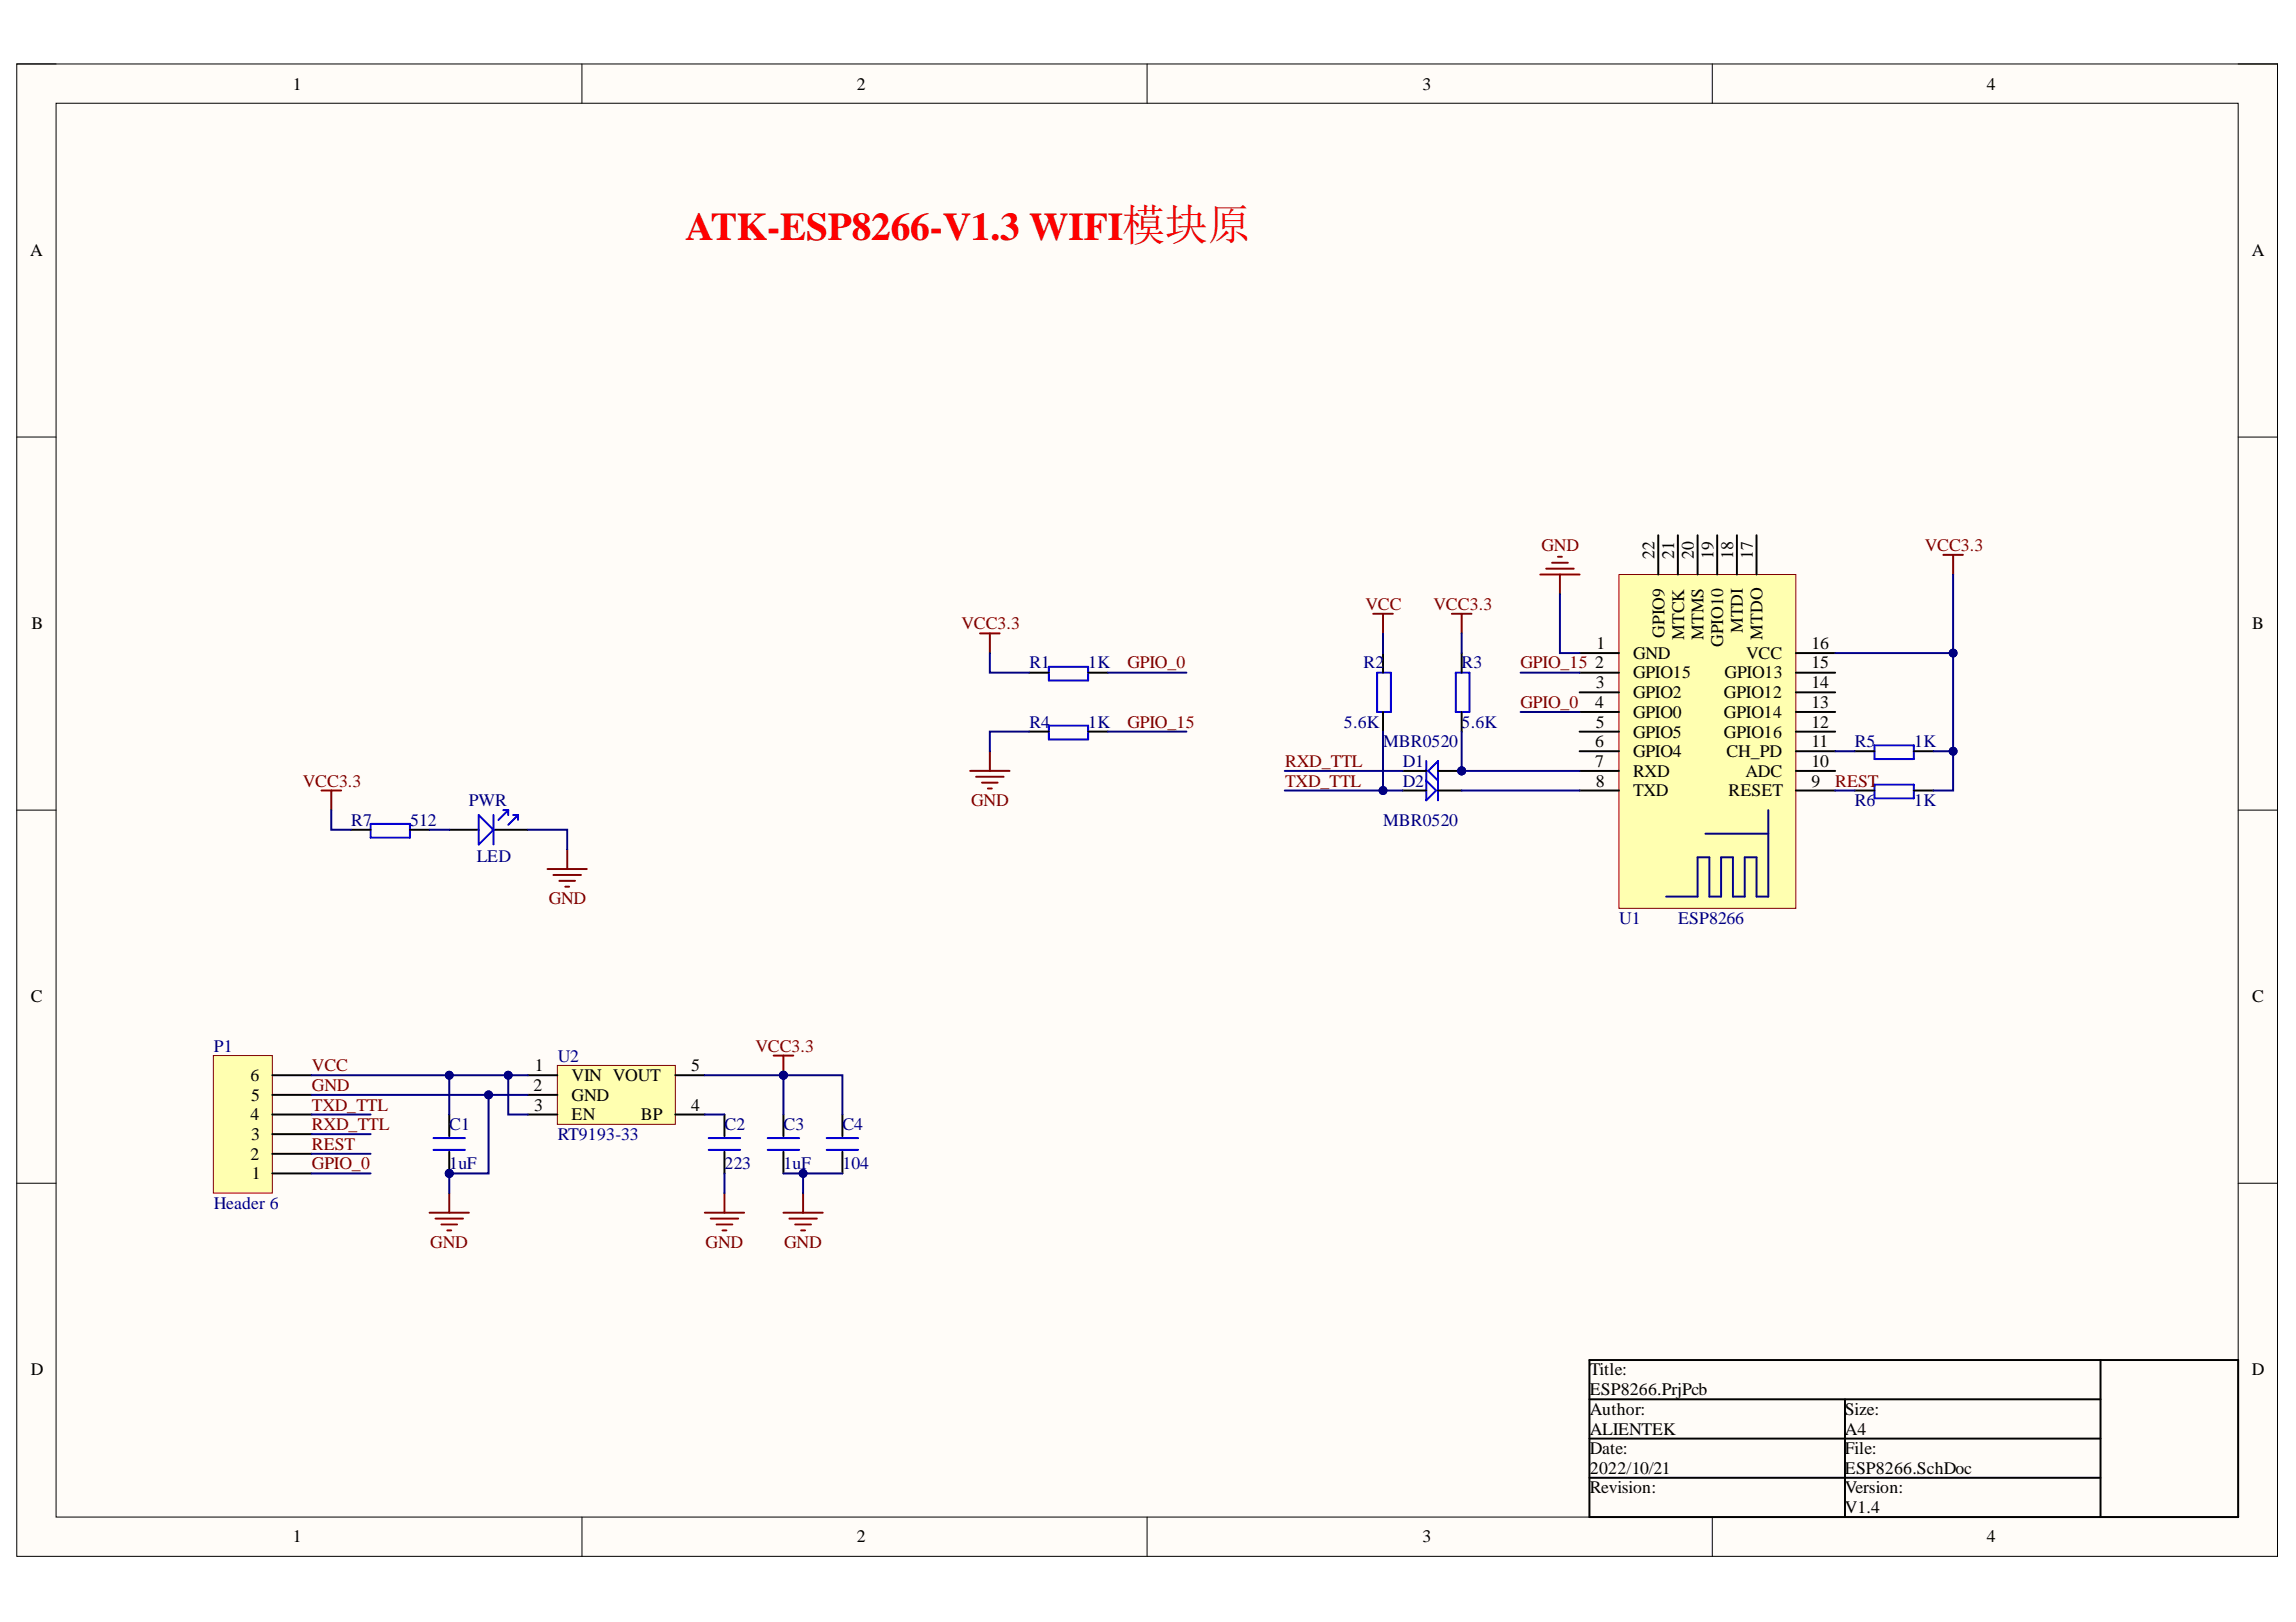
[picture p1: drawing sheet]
<svg xmlns="http://www.w3.org/2000/svg" width="297mm" height="210mm" viewBox="0 0 297 210" stroke-linecap="round" stroke-linejoin="round" font-family="sans-serif">
<defs><g id="words">
<text font-size="5.1" fill="#f00" x="88.7" y="31.1">ATK-ESP8266-V1.3 WIFI模块原</text>
<g font-size="2.3">
<text x="37.9" y="11.6">1</text>
<text x="110.8" y="11.6">2</text>
<text x="184" y="11.6">3</text>
<text x="257" y="11.6">4</text>
<text x="3.9" y="33.1">A</text>
<text x="291.3" y="33.1">A</text>
<text x="214.1" y="72.3" transform="rotate(-90 214.1 72.3)">22</text>
<text x="216.6" y="72.3" transform="rotate(-90 216.6 72.3)">21</text>
<text x="219.1" y="72.3" transform="rotate(-90 219.1 72.3)">20</text>
<text x="221.7" y="72.3" transform="rotate(-90 221.7 72.3)">19</text>
<text x="224.2" y="72.3" transform="rotate(-90 224.2 72.3)">18</text>
<text x="226.7" y="72.3" transform="rotate(-90 226.7 72.3)">17</text>
<text x="4.1" y="81.4">B</text>
<text x="206.5" y="84">1</text>
<text x="215.3" y="82.5" transform="rotate(-90 215.3 82.5)">GPIO9</text>
<text x="217.9" y="82.8" transform="rotate(-90 217.9 82.8)">MTCK</text>
<text x="220.4" y="82.8" transform="rotate(-90 220.4 82.8)">MTMS</text>
<text x="222.9" y="83.7" transform="rotate(-90 222.9 83.7)">GPIO10</text>
<text x="225.5" y="81.9" transform="rotate(-90 225.5 81.9)">MTDI</text>
<text x="228" y="82.8" transform="rotate(-90 228 82.8)">MTDO</text>
<text x="234.4" y="84">16</text>
<text x="291.4" y="81.4">B</text>
<text x="206.4" y="86.5">2</text>
<text x="206.4" y="89">3</text>
<text x="211.3" y="85.2">GND</text>
<text x="211.3" y="87.8">GPIO15</text>
<text x="223.1" y="87.8">GPIO13</text>
<text x="225.9" y="85.2">VCC</text>
<text x="234.4" y="86.5">15</text>
<text x="234.4" y="89">14</text>
<text x="206.4" y="91.6">4</text>
<text x="206.4" y="94.2">5</text>
<text x="211.3" y="90.3">GPIO2</text>
<text x="211.3" y="92.9">GPIO0</text>
<text x="211.3" y="95.5">GPIO5</text>
<text x="223" y="90.3">GPIO12</text>
<text x="223" y="92.9">GPIO14</text>
<text x="223" y="95.5">GPIO16</text>
<text x="234.4" y="91.6">13</text>
<text x="234.4" y="94.2">12</text>
<text x="206.4" y="96.7">6</text>
<text x="206.4" y="99.3">7</text>
<text x="206.4" y="101.8">8</text>
<text x="211.3" y="98">GPIO4</text>
<text x="211.3" y="100.5">RXD</text>
<text x="223.4" y="98">CH_PD</text>
<text x="225.8" y="100.5">ADC</text>
<text x="234.4" y="96.7">11</text>
<text x="234.4" y="99.3">10</text>
<text x="234.4" y="101.8">9</text>
<text x="211.3" y="103.1">TXD</text>
<text x="223.6" y="103.1">RESET</text>
<text x="4" y="129.7">C</text>
<text x="291.4" y="129.7">C</text>
<text x="32.4" y="139.9">6</text>
<text x="32.5" y="142.5">5</text>
<text x="69" y="141.2">2</text>
<text x="69.1" y="143.7">3</text>
<text x="69.2" y="138.7">1</text>
<text x="73.9" y="139.9">VIN VOUT</text>
<text x="73.9" y="142.5">GND</text>
<text x="89.4" y="143.7">4</text>
<text x="89.4" y="138.7">5</text>
<text x="32.4" y="145">4</text>
<text x="32.5" y="147.5">3</text>
<text x="73.9" y="145">EN</text>
<text x="82.9" y="145">BP</text>
<text x="32.4" y="150.1">2</text>
<text x="32.6" y="152.6">1</text>
<text x="4" y="178">D</text>
<text x="205.7" y="178">Title:</text>
<text x="291.3" y="178">D</text>
<text x="205.7" y="183.1">Author:</text>
<text x="205.7" y="180.6">ESP8266.PrjPcb</text>
<text x="205.7" y="185.7">ALIENTEK</text>
<text x="238.7" y="183.1">Size:</text>
<text x="238.7" y="185.7">A4</text>
<text x="205.7" y="188.2">Date:</text>
<text x="205.7" y="190.7">2022/10/21</text>
<text x="238.7" y="188.2">File:</text>
<text x="238.7" y="190.7">ESP8266.SchDoc</text>
<text x="205.7" y="193.3">Revision:</text>
<text x="238.7" y="193.3">Version:</text>
<text x="238.7" y="195.8">V1.4</text>
<text x="37.9" y="199.6">1</text>
<text x="110.8" y="199.6">2</text>
<text x="184" y="199.6">3</text>
<text x="257" y="199.6">4</text>
</g>
<g font-size="2.3" fill="#800000">
<text x="199.4" y="71.3">GND</text>
<text x="249" y="71.3">VCC3.3</text>
<text x="124.4" y="81.4">VCC3.3</text>
<text x="176.7" y="78.9">VCC</text>
<text x="185.5" y="78.9">VCC3.3</text>
<text x="145.9" y="86.5">GPIO_0</text>
<text x="196.7" y="86.5">GPIO_15</text>
<text x="145.9" y="94.2">GPIO_15</text>
<text x="196.7" y="91.6">GPIO_0</text>
<text x="39.2" y="101.8">VCC3.3</text>
<text x="166.3" y="101.8">TXD_TTL</text>
<text x="166.3" y="99.3">RXD_TTL</text>
<text x="237.4" y="101.8">REST</text>
<text x="125.6" y="104.3">GND</text>
<text x="71" y="117">GND</text>
<text x="97.7" y="136.1">VCC3.3</text>
<text x="40.4" y="138.7">VCC</text>
<text x="40.4" y="143.7">TXD_TTL</text>
<text x="40.4" y="141.2">GND</text>
<text x="40.4" y="146.3">RXD_TTL</text>
<text x="40.4" y="148.8">REST</text>
<text x="40.4" y="151.3">GPIO_0</text>
<text x="55.7" y="161.5">GND</text>
<text x="91.3" y="161.5">GND</text>
<text x="101.4" y="161.5">GND</text>
</g>
<g font-size="2.3" fill="#000080">
<text x="133.2" y="86.5">R1</text>
<text x="140.8" y="86.5">1K</text>
<text x="176.4" y="86.5">R2</text>
<text x="189.1" y="86.5">R3</text>
<text x="133.2" y="94.2">R4</text>
<text x="140.8" y="94.2">1K</text>
<text x="173.9" y="94.2">5.6K</text>
<text x="189.1" y="94.2">5.6K</text>
<text x="178.9" y="96.7">MBR0520</text>
<text x="181.5" y="99.3">D1</text>
<text x="181.5" y="101.8">D2</text>
<text x="239.9" y="96.7">R5</text>
<text x="247.6" y="96.7">1K</text>
<text x="45.4" y="106.9">R7</text>
<text x="53" y="106.9">512</text>
<text x="60.7" y="104.3">PWR</text>
<text x="178.9" y="106.9">MBR0520</text>
<text x="239.9" y="104.3">R6</text>
<text x="247.6" y="104.3">1K</text>
<text x="61.7" y="111.5">LED</text>
<text x="209.5" y="119.5">U1</text>
<text x="217.1" y="119.5">ESP8266</text>
<text x="27.7" y="136.1">P1</text>
<text x="72.2" y="137.4">U2</text>
<text x="58.1" y="146.3">C1</text>
<text x="72.2" y="147.5">RT9193-33</text>
<text x="93.7" y="146.3">C2</text>
<text x="101.4" y="146.3">C3</text>
<text x="109" y="146.3">C4</text>
<text x="58.1" y="151.3">1uF</text>
<text x="93.7" y="151.3">223</text>
<text x="101.4" y="151.3">1uF</text>
<text x="109" y="151.3">104</text>
<text x="27.7" y="156.4">Header 6</text>
</g>
</g></defs>
<path d="M2.2 8.3h292.4v193.1h-292.4z" fill-rule="evenodd" fill="#fffcf8"/>
<path d="M2.2 8.3h292.4v193.1h-292.4z" fill="none" stroke="#000" stroke-width=".13"/>
<path d="M7.3 13.4h282.3v182.9h-282.3z" fill-rule="evenodd" fill="#fffcf8"/>
<g fill="none" stroke="#000" stroke-width=".13">
<path d="M2.2 8.3h5.1M7.3 13.4h282.3v182.9h-282.3zM75.3 8.3v5.1M148.4 8.3v5.1M221.5 8.3v5.1M289.6 8.3h5v5.1M2.2 56.6h5.1M289.6 56.6h5M2.2 104.8h5.1M289.6 104.8h5M2.2 153.1h5.1M289.6 153.1h5"/>
<path d="M75.3 196.3v5.1M148.4 196.3v5.1M221.5 196.3v5.1M294.6 196.3v5.1"/>
</g>
<path d="M178.9 84.5v2.6M178.9 92.1v2.6M189.1 84.5v2.6M189.1 92.1v2.6M205.6 176h84v20.3h-84zM271.7 176v20.3M205.6 181.1h66.1M205.6 186.2h66.1M205.6 191.2h66.1M238.7 181.1v15.2" fill="none" stroke="#000" stroke-width=".25"/>
<path d="M177.7 79.4h2.5M178.9 79.4v2.6M187.8 79.4h2.6M189.1 79.4v2.6M125.5 99.8h5.1M126.8 82h2.5M128.1 82v2.5M128.1 97.2v2.6M126.3 100.5h3.5M127 101.3h2.1M127.8 102h.5" fill="none" stroke="#800000" stroke-width=".25"/>
<path d="M178.2 87.1h1.7v5h-1.7zM188.3 87.1h1.8v5h-1.8z" fill="none" stroke="#00f" stroke-width=".25"/>
<path d="M27.6 136.6h7.6v17.8h-7.6z" fill-rule="evenodd" fill="#ffffb0"/>
<path d="M27.6 136.6h7.6v17.8h-7.6z" fill="none" stroke="#800000" stroke-width=".13"/>
<path d="M35.2 139.1h5.1M35.2 151.9h5.1M35.2 149.3h5.1M35.2 146.8h5.1M35.2 144.2h5.1M35.2 141.7h5.1" fill="none" stroke="#000" stroke-width=".25"/>
<g fill="none" stroke="#800000" stroke-width=".25">
<path d="M100.1 136.6h2.5M101.4 136.6v2.5M55.6 156.9h5.1M56.3 157.7h3.6M57.1 158.5h2M57.9 159.2h.5M58.1 154.4v2.5M91.2 156.9h5.1M91.9 157.7h3.6M92.7 158.5h2M93.5 159.2h.5M93.7 154.4v2.5"/>
<path d="M101.4 156.9h5M102.1 157.7h3.6M102.9 158.5h2M103.6 159.2h.6M103.9 154.4v2.5"/>
</g>
<circle cx="101.4" cy="139.1" r=".51" fill="#000080"/>
<circle cx="101.4" cy="139.1" r=".51" fill="none" stroke="#000080" stroke-width=".13"/>
<path d="M199.3 74.3h5.1M200 73.6h3.6M200.8 72.8h2M201.6 72.1h.5M201.8 74.3v2.6M251.4 71.8h2.6M252.7 71.8v2.5" fill="none" stroke="#800000" stroke-width=".25"/>
<path d="M135.7 86.3h5.1v1.8h-5.1zM135.7 93.9h5.1v1.8h-5.1zM242.5 96.5h5.1v1.7h-5.1z" fill="none" stroke="#00f" stroke-width=".25"/>
<path d="M133.1 87.1h2.6M133.1 94.7h2.6M140.8 87.1h2.5M140.8 94.7h2.5M240 97.2h2.5M247.6 97.2h2.5" fill="none" stroke="#000" stroke-width=".25"/>
<path d="M72.1 137.9h15.3v7.6h-15.3z" fill-rule="evenodd" fill="#ffffb0"/>
<path d="M72.1 137.9h15.3v7.6h-15.3z" fill="none" stroke="#800000" stroke-width=".13"/>
<path d="M68.3 139.1h3.8M87.4 139.1h3.8M68.3 141.7h3.8M68.3 144.2h3.8M87.4 144.2h3.8" fill="none" stroke="#000" stroke-width=".25"/>
<circle cx="58.1" cy="151.9" r=".51" fill="#000080"/>
<circle cx="58.1" cy="151.9" r=".51" fill="none" stroke="#000080" stroke-width=".13"/>
<path d="M56.1 148.8h4.1M56.1 147.3h4.1" fill="none" stroke="#00f" stroke-width=".25"/>
<path d="M58.1 149.1v2.8" fill="none" stroke="#000" stroke-width=".25"/>
<circle cx="58.1" cy="151.9" r=".51" fill="#000080"/>
<circle cx="58.1" cy="151.9" r=".51" fill="none" stroke="#000080" stroke-width=".13"/>
<path d="M58.1 144.2v2.8M93.7 144.2v2.8M93.7 149.1v2.8M101.4 144.2v2.8M101.4 149.1v2.8M109 144.2v2.8M109 149.1v2.8" fill="none" stroke="#000" stroke-width=".25"/>
<path d="M91.7 148.8h4.1M91.7 147.3h4.1M99.3 148.8h4.1M99.3 147.3h4.1M106.9 148.8h4.1M106.9 147.3h4.1" fill="none" stroke="#00f" stroke-width=".25"/>
<circle cx="189.1" cy="99.8" r=".51" fill="#000080"/>
<circle cx="189.1" cy="99.8" r=".51" fill="none" stroke="#000080" stroke-width=".13"/>
<path d="M184.5 98.5v2.5M186 98.5v2.5l-1.2-1.2z" fill="none" stroke="#00f" stroke-width=".25"/>
<path d="M186 99.8h3.1" fill="none" stroke="#000" stroke-width=".25"/>
<circle cx="189.1" cy="99.8" r=".51" fill="#000080"/>
<circle cx="189.1" cy="99.8" r=".51" fill="none" stroke="#000080" stroke-width=".13"/>
<path d="M181.5 99.8h3M181.5 102.3h3M186 102.3h3.1" fill="none" stroke="#000" stroke-width=".25"/>
<path d="M184.5 101l1.3 1.3-1.3 1.3zM186 101v2.6" fill="none" stroke="#00f" stroke-width=".25"/>
<path d="M209.4 74.3h22.9v43.3h-22.9z" fill-rule="evenodd" fill="#ffffb0"/>
<path d="M209.4 74.3h22.9v43.3h-22.9z" fill="none" stroke="#800000" stroke-width=".13"/>
<g fill="none" stroke="#000" stroke-width=".25">
<path d="M214.5 69.3v5M217.1 69.3v5M219.6 69.3v5M222.2 69.3v5M224.7 69.3v5M227.2 69.3v5M204.4 84.5h5M204.4 87.1h5M204.4 89.6h5M204.4 92.1h5M204.4 94.7h5M204.4 97.2h5"/>
<path d="M204.4 99.8h5M232.3 84.5h5.1M232.3 87.1h5.1M232.3 89.6h5.1M232.3 92.1h5.1M232.3 94.7h5.1M232.3 97.2h5.1M232.3 99.8h5.1M45.4 107.4h2.5M53 107.4h2.6M58.1 107.4h3.8M63.7 107.4h4.6"/>
<path d="M204.4 102.3h5M232.3 102.3h5.1M240 102.3h2.5M247.6 102.3h2.5"/>
</g>
<path d="M220.6 107.9h8.2M228.8 104.8v11.2h-1.6v-5.1h-1.5v5.1h-1.5v-5.1h-1.5v5.1h-1.6v-5.1h-1.5v5.1h-4.1" fill="none" stroke="#0c0087" stroke-width=".25"/>
<path d="M41.6 102.3h2.5M42.9 102.3v2.5M70.8 112.5h5.1M71.6 113.2h3.6M72.4 114h2M73.1 114.8h.5M73.4 109.9v2.6" fill="none" stroke="#800000" stroke-width=".25"/>
<path d="M47.9 106.6h5.1v1.8h-5.1zM61.9 105.5l1.9 1.9-1.9 1.9zM63.8 105.5v3.8M65.1 104.8h.7M65.8 104.8l-1.3 1.3M65.8 104.8v.7M66.4 105.5h.6M67 105.5l-1.2 1.2M67 105.5v.6M242.5 101.5h5.1v1.8h-5.1z" fill="none" stroke="#00f" stroke-width=".25"/>
<path d="M189.1 82v2.5M40.3 141.7h28M40.3 151.9h7.6M40.3 149.3h7.6M40.3 146.8h7.6M40.3 144.2h7.6" fill="none" stroke="#000080" stroke-width=".25"/>
<circle cx="63.2" cy="141.7" r=".51" fill="#000080"/>
<circle cx="63.2" cy="141.7" r=".51" fill="none" stroke="#000080" stroke-width=".13"/>
<path d="M40.3 139.1h28" fill="none" stroke="#000080" stroke-width=".25"/>
<circle cx="58.1" cy="139.1" r=".51" fill="#000080"/>
<circle cx="58.1" cy="139.1" r=".51" fill="none" stroke="#000080" stroke-width=".13"/>
<circle cx="65.8" cy="139.1" r=".51" fill="#000080"/>
<circle cx="65.8" cy="139.1" r=".51" fill="none" stroke="#000080" stroke-width=".13"/>
<path d="M42.9 104.8v2.6h2.5M55.6 107.4h2.5M63.2 141.7v10.2h-5.1v2.5" fill="none" stroke="#000080" stroke-width=".25"/>
<circle cx="58.1" cy="151.9" r=".51" fill="#000080"/>
<circle cx="58.1" cy="151.9" r=".51" fill="none" stroke="#000080" stroke-width=".13"/>
<circle cx="63.2" cy="141.7" r=".51" fill="#000080"/>
<circle cx="63.2" cy="141.7" r=".51" fill="none" stroke="#000080" stroke-width=".13"/>
<path d="M65.8 139.1v5.1h2.5" fill="none" stroke="#000080" stroke-width=".25"/>
<circle cx="65.8" cy="139.1" r=".51" fill="#000080"/>
<circle cx="65.8" cy="139.1" r=".51" fill="none" stroke="#000080" stroke-width=".13"/>
<path d="M68.3 107.4h5.1v2.5M91.2 139.1h10.2v5.1M91.2 144.2h2.5" fill="none" stroke="#000080" stroke-width=".25"/>
<circle cx="101.4" cy="139.1" r=".51" fill="#000080"/>
<circle cx="101.4" cy="139.1" r=".51" fill="none" stroke="#000080" stroke-width=".13"/>
<path d="M101.4 151.9h2.5v2.5" fill="none" stroke="#000080" stroke-width=".25"/>
<circle cx="103.9" cy="151.9" r=".51" fill="#000080"/>
<circle cx="103.9" cy="151.9" r=".51" fill="none" stroke="#000080" stroke-width=".13"/>
<path d="M101.4 139.1h7.6v5.1" fill="none" stroke="#000080" stroke-width=".25"/>
<circle cx="101.4" cy="139.1" r=".51" fill="#000080"/>
<circle cx="101.4" cy="139.1" r=".51" fill="none" stroke="#000080" stroke-width=".13"/>
<path d="M103.9 151.9h5.1" fill="none" stroke="#000080" stroke-width=".25"/>
<circle cx="103.9" cy="151.9" r=".51" fill="#000080"/>
<circle cx="103.9" cy="151.9" r=".51" fill="none" stroke="#000080" stroke-width=".13"/>
<path d="M128.1 84.5v2.6h5M133.1 94.7h-5v2.5M143.3 94.7h10.2M143.3 87.1h10.2M166.2 102.3h12.7" fill="none" stroke="#000080" stroke-width=".25"/>
<circle cx="178.9" cy="102.3" r=".51" fill="#000080"/>
<circle cx="178.9" cy="102.3" r=".51" fill="none" stroke="#000080" stroke-width=".13"/>
<path d="M166.2 99.8h15.3M178.9 94.7v7.6h2.6" fill="none" stroke="#000080" stroke-width=".25"/>
<circle cx="178.9" cy="102.3" r=".51" fill="#000080"/>
<circle cx="178.9" cy="102.3" r=".51" fill="none" stroke="#000080" stroke-width=".13"/>
<path d="M189.1 94.7v5.1h15.3M189.1 102.3h15.3" fill="none" stroke="#000080" stroke-width=".25"/>
<circle cx="189.1" cy="99.8" r=".51" fill="#000080"/>
<circle cx="189.1" cy="99.8" r=".51" fill="none" stroke="#000080" stroke-width=".13"/>
<path d="M201.8 76.9v7.6h2.6M196.7 92.1h7.7M196.7 87.1h7.7M237.4 97.2h2.6M237.4 84.5h15.3M237.4 102.3h2.6" fill="none" stroke="#000080" stroke-width=".25"/>
<circle cx="252.7" cy="84.5" r=".51" fill="#000080"/>
<circle cx="252.7" cy="84.5" r=".51" fill="none" stroke="#000080" stroke-width=".13"/>
<path d="M252.7 97.2v5.1h-2.6" fill="none" stroke="#000080" stroke-width=".25"/>
<circle cx="252.7" cy="97.2" r=".51" fill="#000080"/>
<circle cx="252.7" cy="97.2" r=".51" fill="none" stroke="#000080" stroke-width=".13"/>
<path d="M252.7 74.3v22.9h-2.6" fill="none" stroke="#000080" stroke-width=".25"/>
<circle cx="252.7" cy="97.2" r=".51" fill="#000080"/>
<circle cx="252.7" cy="97.2" r=".51" fill="none" stroke="#000080" stroke-width=".13"/>
<circle cx="252.7" cy="84.5" r=".51" fill="#000080"/>
<circle cx="252.7" cy="84.5" r=".51" fill="none" stroke="#000080" stroke-width=".13"/>
<path d="M58.1 139.1v5.1" fill="none" stroke="#000080" stroke-width=".25"/>
<circle cx="58.1" cy="139.1" r=".51" fill="#000080"/>
<circle cx="58.1" cy="139.1" r=".51" fill="none" stroke="#000080" stroke-width=".13"/>
<path d="M178.9 82v2.5M93.7 151.9v2.5" fill="none" stroke="#000080" stroke-width=".25"/>
<use href="#words"/>
</svg>
